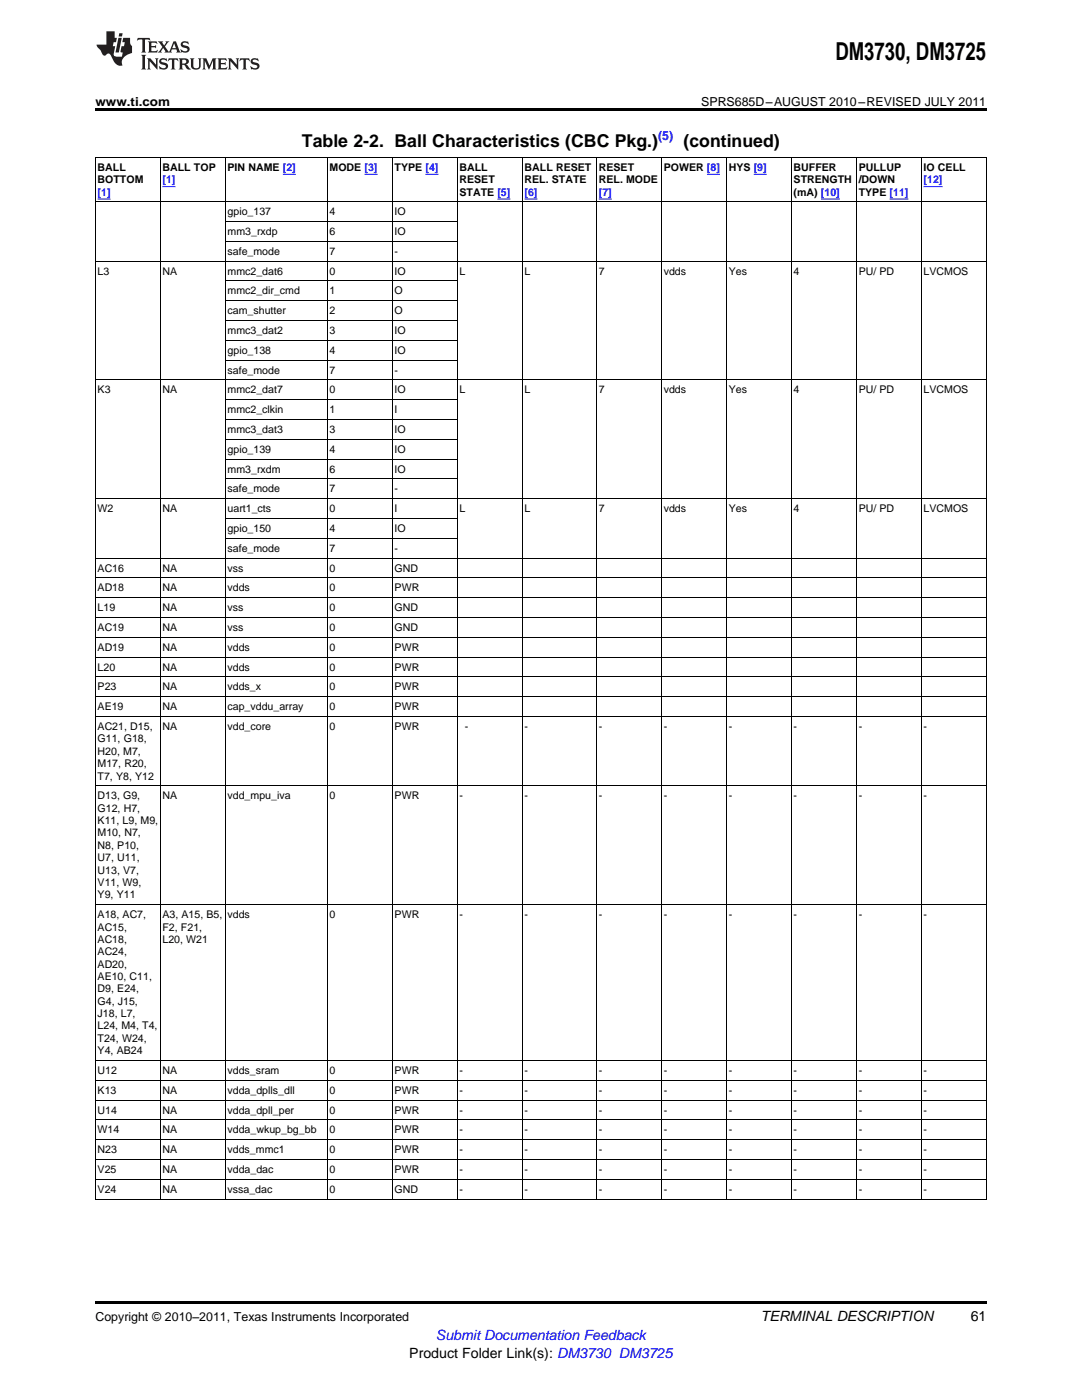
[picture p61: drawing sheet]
<svg xmlns="http://www.w3.org/2000/svg" width="216mm" height="279mm" viewBox="0 0 216 279" stroke-linecap="round" stroke-linejoin="round" font-family="sans-serif">
<defs><g id="words">
<text font-size="4.9" x="166.7" y="12">DM3730, DM3725</text>
<g font-size="3.5">
<text x="60.3" y="29.3">Table 2-2. Ball Characteristics (CBC Pkg.)</text>
<text x="136.4" y="29.3">(continued)</text>
</g>
<g font-size="2.8">
<text x="151.8" y="263.6">TERMINAL DESCRIPTION</text>
<text x="193.7" y="263.6">61</text>
<text x="81.7" y="270.9">Product Folder Link(s): DM3730 DM3725</text>
</g>
<text font-size="2.8" fill="#00f" x="87" y="267.4">Submit Documentation Feedback</text>
<g font-size="2.5">
<text x="19" y="21.1">www.ti.com</text>
<text x="139.9" y="21.1">SPRS685D–AUGUST 2010–REVISED JULY 2011</text>
<text x="19" y="263.6">Copyright © 2010–2011, Texas Instruments Incorporated</text>
</g>
<text font-size="2.5" fill="#00f" x="131.3" y="27.9">(5)</text>
<g font-size="2.1">
<text x="19.5" y="34.1">BALL</text>
<text x="32.4" y="34.1">BALL TOP</text>
<text x="45.4" y="34.1">PIN NAME [2]</text>
<text x="65.8" y="34.1">MODE [3]</text>
<text x="78.7" y="34.1">TYPE [4]</text>
<text x="91.7" y="34.1">BALL</text>
<text x="104.7" y="34.1">BALL RESET</text>
<text x="119.5" y="34.1">RESET</text>
<text x="132.4" y="34.1">POWER [8]</text>
<text x="145.4" y="34.1">HYS [9]</text>
<text x="158.4" y="34.1">BUFFER</text>
<text x="171.3" y="34.1">PULLUP</text>
<text x="184.3" y="34.1">IO CELL</text>
<text x="19.5" y="36.5">BOTTOM</text>
<text x="91.7" y="36.5">RESET</text>
<text x="91.7" y="39">STATE [5]</text>
<text x="104.7" y="36.5">REL. STATE</text>
<text x="119.5" y="36.5">REL. MODE</text>
<text x="158.4" y="36.5">STRENGTH</text>
<text x="158.4" y="39">(mA) [10]</text>
<text x="171.3" y="36.5">/DOWN</text>
<text x="171.3" y="39">TYPE [11]</text>
<text x="45.4" y="43">gpio_137</text>
<text x="45.4" y="46.9">mm3_rxdp</text>
<text x="65.8" y="43">4</text>
<text x="65.8" y="46.9">6</text>
<text x="78.7" y="43">IO</text>
<text x="78.7" y="46.9">IO</text>
<text x="45.4" y="50.9">safe_mode</text>
<text x="65.8" y="50.9">7</text>
<text x="78.7" y="50.9">-</text>
<text x="19.5" y="54.8">L3</text>
<text x="32.4" y="54.8">NA</text>
<text x="45.4" y="54.8">mmc2_dat6</text>
<text x="45.4" y="58.8">mmc2_dir_cmd</text>
<text x="65.8" y="54.8">0</text>
<text x="65.8" y="58.8">1</text>
<text x="78.7" y="54.8">IO</text>
<text x="78.7" y="58.8">O</text>
<text x="91.7" y="54.8">L</text>
<text x="104.7" y="54.8">L</text>
<text x="119.5" y="54.8">7</text>
<text x="132.4" y="54.8">vdds</text>
<text x="145.4" y="54.8">Yes</text>
<text x="158.4" y="54.8">4</text>
<text x="171.3" y="54.8">PU/ PD</text>
<text x="184.3" y="54.8">LVCMOS</text>
<text x="45.4" y="62.7">cam_shutter</text>
<text x="65.8" y="62.7">2</text>
<text x="78.7" y="62.7">O</text>
<text x="45.4" y="66.7">mmc3_dat2</text>
<text x="45.4" y="70.6">gpio_138</text>
<text x="65.8" y="66.7">3</text>
<text x="65.8" y="70.6">4</text>
<text x="78.7" y="66.7">IO</text>
<text x="78.7" y="70.6">IO</text>
<text x="45.4" y="74.6">safe_mode</text>
<text x="65.8" y="74.6">7</text>
<text x="78.7" y="74.6">-</text>
<text x="19.5" y="78.5">K3</text>
<text x="32.4" y="78.5">NA</text>
<text x="45.4" y="78.5">mmc2_dat7</text>
<text x="45.4" y="82.5">mmc2_clkin</text>
<text x="65.8" y="78.5">0</text>
<text x="65.8" y="82.5">1</text>
<text x="78.7" y="78.5">IO</text>
<text x="78.7" y="82.5">I</text>
<text x="91.7" y="78.5">L</text>
<text x="104.7" y="78.5">L</text>
<text x="119.5" y="78.5">7</text>
<text x="132.4" y="78.5">vdds</text>
<text x="145.4" y="78.5">Yes</text>
<text x="158.4" y="78.5">4</text>
<text x="171.3" y="78.5">PU/ PD</text>
<text x="184.3" y="78.5">LVCMOS</text>
<text x="45.4" y="86.4">mmc3_dat3</text>
<text x="65.8" y="86.4">3</text>
<text x="78.7" y="86.4">IO</text>
<text x="45.4" y="90.4">gpio_139</text>
<text x="45.4" y="94.3">mm3_rxdm</text>
<text x="65.8" y="90.4">4</text>
<text x="65.8" y="94.3">6</text>
<text x="78.7" y="90.4">IO</text>
<text x="78.7" y="94.3">IO</text>
<text x="45.4" y="98.3">safe_mode</text>
<text x="65.8" y="98.3">7</text>
<text x="78.7" y="98.3">-</text>
<text x="19.5" y="102.2">W2</text>
<text x="32.4" y="102.2">NA</text>
<text x="45.4" y="102.2">uart1_cts</text>
<text x="45.4" y="106.2">gpio_150</text>
<text x="65.8" y="102.2">0</text>
<text x="65.8" y="106.2">4</text>
<text x="78.7" y="102.2">I</text>
<text x="78.7" y="106.2">IO</text>
<text x="91.7" y="102.2">L</text>
<text x="104.7" y="102.2">L</text>
<text x="119.5" y="102.2">7</text>
<text x="132.4" y="102.2">vdds</text>
<text x="145.4" y="102.2">Yes</text>
<text x="158.4" y="102.2">4</text>
<text x="171.3" y="102.2">PU/ PD</text>
<text x="184.3" y="102.2">LVCMOS</text>
<text x="45.4" y="110.1">safe_mode</text>
<text x="65.8" y="110.1">7</text>
<text x="78.7" y="110.1">-</text>
<text x="19.5" y="114.1">AC16</text>
<text x="19.5" y="118">AD18</text>
<text x="32.4" y="114.1">NA</text>
<text x="32.4" y="118">NA</text>
<text x="45.4" y="114.1">vss</text>
<text x="45.4" y="118">vdds</text>
<text x="65.8" y="114.1">0</text>
<text x="65.8" y="118">0</text>
<text x="78.7" y="114.1">GND</text>
<text x="78.7" y="118">PWR</text>
<text x="19.5" y="122">L19</text>
<text x="19.5" y="125.9">AC19</text>
<text x="32.4" y="122">NA</text>
<text x="32.4" y="125.9">NA</text>
<text x="45.4" y="122">vss</text>
<text x="45.4" y="125.9">vss</text>
<text x="65.8" y="122">0</text>
<text x="65.8" y="125.9">0</text>
<text x="78.7" y="122">GND</text>
<text x="78.7" y="125.9">GND</text>
<text x="19.5" y="129.9">AD19</text>
<text x="32.4" y="129.9">NA</text>
<text x="45.4" y="129.9">vdds</text>
<text x="65.8" y="129.9">0</text>
<text x="78.7" y="129.9">PWR</text>
<text x="19.5" y="133.8">L20</text>
<text x="19.5" y="137.8">P23</text>
<text x="32.4" y="133.8">NA</text>
<text x="32.4" y="137.8">NA</text>
<text x="45.4" y="133.8">vdds</text>
<text x="45.4" y="137.8">vdds_x</text>
<text x="65.8" y="133.8">0</text>
<text x="65.8" y="137.8">0</text>
<text x="78.7" y="133.8">PWR</text>
<text x="78.7" y="137.8">PWR</text>
<text x="19.5" y="141.7">AE19</text>
<text x="32.4" y="141.7">NA</text>
<text x="45.4" y="141.7">cap_vddu_array</text>
<text x="65.8" y="141.7">0</text>
<text x="78.7" y="141.7">PWR</text>
<text x="19.5" y="145.7">AC21, D15,</text>
<text x="19.5" y="148.2">G11, G18,</text>
<text x="32.4" y="145.7">NA</text>
<text x="45.4" y="145.7">vdd_core</text>
<text x="65.8" y="145.7">0</text>
<text x="78.7" y="145.7">PWR</text>
<text x="92.7" y="145.7">-</text>
<text x="104.7" y="145.7">-</text>
<text x="119.5" y="145.7">-</text>
<text x="132.4" y="145.7">-</text>
<text x="145.4" y="145.7">-</text>
<text x="158.4" y="145.7">-</text>
<text x="171.3" y="145.7">-</text>
<text x="184.3" y="145.7">-</text>
<text x="19.5" y="150.6">H20, M7,</text>
<text x="19.5" y="153.1">M17, R20,</text>
<text x="19.5" y="155.6">T7, Y8, Y12</text>
<text x="19.5" y="159.5">D13, G9,</text>
<text x="19.5" y="162">G12, H7,</text>
<text x="32.4" y="159.5">NA</text>
<text x="45.4" y="159.5">vdd_mpu_iva</text>
<text x="65.8" y="159.5">0</text>
<text x="78.7" y="159.5">PWR</text>
<text x="91.7" y="159.5">-</text>
<text x="104.7" y="159.5">-</text>
<text x="119.5" y="159.5">-</text>
<text x="132.4" y="159.5">-</text>
<text x="145.4" y="159.5">-</text>
<text x="158.4" y="159.5">-</text>
<text x="171.3" y="159.5">-</text>
<text x="184.3" y="159.5">-</text>
<text x="19.5" y="164.5">K11, L9, M9,</text>
<text x="19.5" y="166.9">M10, N7,</text>
<text x="19.5" y="169.4">N8, P10,</text>
<text x="19.5" y="171.9">U7, U11,</text>
<text x="19.5" y="174.3">U13, V7,</text>
<text x="19.5" y="176.8">V11, W9,</text>
<text x="19.5" y="179.3">Y9, Y11</text>
<text x="19.5" y="183.2">A18, AC7,</text>
<text x="19.5" y="185.7">AC15,</text>
<text x="32.4" y="183.2">A3, A15, B5,</text>
<text x="32.4" y="185.7">F2, F21,</text>
<text x="45.4" y="183.2">vdds</text>
<text x="65.8" y="183.2">0</text>
<text x="78.7" y="183.2">PWR</text>
<text x="91.7" y="183.2">-</text>
<text x="104.7" y="183.2">-</text>
<text x="119.5" y="183.2">-</text>
<text x="132.4" y="183.2">-</text>
<text x="145.4" y="183.2">-</text>
<text x="158.4" y="183.2">-</text>
<text x="171.3" y="183.2">-</text>
<text x="184.3" y="183.2">-</text>
<text x="19.5" y="188.2">AC18,</text>
<text x="19.5" y="190.6">AC24,</text>
<text x="32.4" y="188.2">L20, W21</text>
<text x="19.5" y="193.1">AD20,</text>
<text x="19.5" y="195.6">AE10, C11,</text>
<text x="19.5" y="198">D9, E24,</text>
<text x="19.5" y="200.5">G4, J15,</text>
<text x="19.5" y="203">J18, L7,</text>
<text x="19.5" y="205.5">L24, M4, T4,</text>
<text x="19.5" y="207.9">T24, W24,</text>
<text x="19.5" y="210.4">Y4, AB24</text>
<text x="19.5" y="214.3">U12</text>
<text x="32.4" y="214.3">NA</text>
<text x="45.4" y="214.3">vdds_sram</text>
<text x="65.8" y="214.3">0</text>
<text x="78.7" y="214.3">PWR</text>
<text x="91.7" y="214.3">-</text>
<text x="104.7" y="214.3">-</text>
<text x="119.5" y="214.3">-</text>
<text x="132.4" y="214.3">-</text>
<text x="145.4" y="214.3">-</text>
<text x="158.4" y="214.3">-</text>
<text x="171.3" y="214.3">-</text>
<text x="184.3" y="214.3">-</text>
<text x="19.5" y="218.3">K13</text>
<text x="32.4" y="218.3">NA</text>
<text x="45.4" y="218.3">vdda_dplls_dll</text>
<text x="65.8" y="218.3">0</text>
<text x="78.7" y="218.3">PWR</text>
<text x="91.7" y="218.3">-</text>
<text x="104.7" y="218.3">-</text>
<text x="119.5" y="218.3">-</text>
<text x="132.4" y="218.3">-</text>
<text x="145.4" y="218.3">-</text>
<text x="158.4" y="218.3">-</text>
<text x="171.3" y="218.3">-</text>
<text x="184.3" y="218.3">-</text>
<text x="19.5" y="222.2">U14</text>
<text x="19.5" y="226.2">W14</text>
<text x="32.4" y="222.2">NA</text>
<text x="32.4" y="226.2">NA</text>
<text x="45.4" y="222.2">vdda_dpll_per</text>
<text x="45.4" y="226.2">vdda_wkup_bg_bb</text>
<text x="65.8" y="222.2">0</text>
<text x="65.8" y="226.2">0</text>
<text x="78.7" y="222.2">PWR</text>
<text x="78.7" y="226.2">PWR</text>
<text x="91.7" y="222.2">-</text>
<text x="91.7" y="226.2">-</text>
<text x="104.7" y="222.2">-</text>
<text x="104.7" y="226.2">-</text>
<text x="119.5" y="222.2">-</text>
<text x="119.5" y="226.2">-</text>
<text x="132.4" y="222.2">-</text>
<text x="132.4" y="226.2">-</text>
<text x="145.4" y="222.2">-</text>
<text x="145.4" y="226.2">-</text>
<text x="158.4" y="222.2">-</text>
<text x="158.4" y="226.2">-</text>
<text x="171.3" y="222.2">-</text>
<text x="171.3" y="226.2">-</text>
<text x="184.3" y="222.2">-</text>
<text x="184.3" y="226.2">-</text>
<text x="19.5" y="230.2">N23</text>
<text x="32.4" y="230.2">NA</text>
<text x="45.4" y="230.2">vdds_mmc1</text>
<text x="65.8" y="230.2">0</text>
<text x="78.7" y="230.2">PWR</text>
<text x="91.7" y="230.2">-</text>
<text x="104.7" y="230.2">-</text>
<text x="119.5" y="230.2">-</text>
<text x="132.4" y="230.2">-</text>
<text x="145.4" y="230.2">-</text>
<text x="158.4" y="230.2">-</text>
<text x="171.3" y="230.2">-</text>
<text x="184.3" y="230.2">-</text>
<text x="19.5" y="234.1">V25</text>
<text x="19.5" y="238.1">V24</text>
<text x="32.4" y="234.1">NA</text>
<text x="32.4" y="238.1">NA</text>
<text x="45.4" y="234.1">vdda_dac</text>
<text x="45.4" y="238.1">vssa_dac</text>
<text x="65.8" y="234.1">0</text>
<text x="65.8" y="238.1">0</text>
<text x="78.7" y="234.1">PWR</text>
<text x="78.7" y="238.1">GND</text>
<text x="91.7" y="234.1">-</text>
<text x="91.7" y="238.1">-</text>
<text x="104.7" y="234.1">-</text>
<text x="104.7" y="238.1">-</text>
<text x="119.5" y="234.1">-</text>
<text x="119.5" y="238.1">-</text>
<text x="132.4" y="234.1">-</text>
<text x="132.4" y="238.1">-</text>
<text x="145.4" y="234.1">-</text>
<text x="145.4" y="238.1">-</text>
<text x="158.4" y="234.1">-</text>
<text x="158.4" y="238.1">-</text>
<text x="171.3" y="234.1">-</text>
<text x="171.3" y="238.1">-</text>
<text x="184.3" y="234.1">-</text>
<text x="184.3" y="238.1">-</text>
</g>
<g font-size="2.1" fill="#00f">
<text x="19.5" y="39">[1]</text>
<text x="32.4" y="36.5">[1]</text>
<text x="104.7" y="39">[6]</text>
<text x="119.5" y="39">[7]</text>
<text x="184.3" y="36.5">[12]</text>
</g>
</g></defs>
<g fill="#231f20">
<path d="M27.5 7.6l-.1 .5 .4-.2h.6v.1v2.1l-.2 .4h1l-.3-.4v-2.1l.1-.1h.5l.5 .2-.2-.5zM29.5 8.3l.2 .3v1.5l-.2 .4h1.8l.2-.6a1.04 1.04 0 0 1-1.3 .2v-.7h.6l.3 .2v-.6l-.3 .2h-.6v-.6l.8-.1 .4 .3-.2-.5zM31.5 8.3l.9 1.1-.9 1.1h.8l-.2-.2 .5-.7 .4 .7-.2 .2h1.5l-.1-.2 .1-.4h.9l.1 .4-.2 .2h1l-.3-.3-.7-1.9h-.5l-.9 2-.8-1 .9-1h-.8l.1 .3-.3 .5-.4-.6 .2-.2zM34.7 8.6l.4 1h-.7zM36.3 8.4a.63 .63 0 0 0-.2 .7 .63 .63 0 0 0 .6 .4l.6 .2 .1 .2a.75 .75 0 0 1-.7 .4 .75 .75 0 0 1-.6-.5l.1 .7 .1-.1a1.11 1.11 0 0 0 1.5-.6 1.13 1.13 0 0 0-1.2-.8l-.1-.4a1.04 1.04 0 0 1 1.2 .2l-.2-.5-.1 .1-.5-.2zM28.2 10.9l.2 .4v2.2l-.2 .4h1l-.3-.4v-2.2l.3-.4zM29.3 11.6l.3 .4v1.5l-.3 .4h.8l-.2-.4v-1.3l1.5 1.7v-1.9l.2-.4h-.7l.2 .4v.9l-1.1-1.3zM32 11.8a.62 .62 0 0 0-.2 .7 .62 .62 0 0 0 .6 .4l.6 .1 .1 .3a.76 .76 0 0 1-.7 .3 .76 .76 0 0 1-.6-.4l.1 .7 .1-.1a1.11 1.11 0 0 0 1.5-.6 1.13 1.13 0 0 0-1.2-.8l-.1-.4a1.04 1.04 0 0 1 1.2 .2l-.2-.6-.1 .1-.5-.1zM33.7 11.6l-.2 .6a.61 .61 0 0 1 .8-.3v1.6l-.2 .4h.9l-.2-.4v-1.6a.63 .63 0 0 1 .8 .3l-.2-.6zM35.6 11.6l.3 .4v1.5l-.3 .4h1l-.2-.2v-.8l.5 .2a.76 .76 0 0 0 1.2 .7l-1-1a.58 .58 0 0 0 .6-.5 .58 .58 0 0 0-.5-.6zM36.4 11.9h.1a.45 .45 0 0 1 .5 .1 .45 .45 0 0 1 .1 .5l-.7 .2zM37.9 11.6l.2 .2a2.17 2.17 0 0 0 .3 1.9 .99 .99 0 0 0 1.6-.6v-1.1l.2-.4h-.7l.2 .2a1.92 1.92 0 0 1-.2 1.8 .6 .6 0 0 1-.9-.5v-1.1l.2-.4zM40.4 11.6l.2 .4v1.5l-.2 .4h.7l-.2-.4v-1.4l.8 1.8 .8-1.8v1.4l-.2 .4h.9l-.2-.4v-1.5l.2-.4h-.8l-.6 1.5-.6-1.5zM43.4 11.6l.2 .4v1.5l-.2 .4h1.8l.2-.6a1.04 1.04 0 0 1-1.3 .1v-.6h.5l.4 .2v-.6l-.4 .2h-.5v-.7h.8l.3 .3-.1-.6zM45.5 11.6l.2 .4v1.5l-.2 .4h.7l-.2-.4v-1.3l1.5 1.7v-1.9l.2-.4h-.7l.2 .4v.9l-1.1-1.3zM47.9 11.6l-.1 .6a.61 .61 0 0 1 .8-.3v1.6l-.3 .4h1l-.3-.4 .1-1.6a.63 .63 0 0 1 .7 .3l-.1-.6zM50.2 11.8a.62 .62 0 0 0-.2 .7 .62 .62 0 0 0 .6 .4l.6 .1 .2 .3a.76 .76 0 0 1-.8 .3 .76 .76 0 0 1-.6-.4l.1 .7 .2-.1a1.11 1.11 0 0 0 1.5-.6 1.13 1.13 0 0 0-1.3-.8l-.1-.4a1.04 1.04 0 0 1 1.2 .2l-.1-.6-.2 .1-.5-.1z"/>
<path d="M21.2 6.3v2.6h-1.9l.1 .4 .7 .9a.91 .91 0 0 0 1 .8 .56 .56 0 0 1 .5-.3 .56 .56 0 0 1 .5 .3l.4 .8a1.53 1.53 0 0 0 1.9 1.2 1.54 1.54 0 0 1 1-2.1l.9-.3v-1.4a1.52 1.52 0 0 1-.3-1.6h-1.4l-.2 .8h.5l-.2 .8h-.4l-.2 1v.2l.4 .1-.2 .8a1.93 1.93 0 0 1-1.6-.3l.3-1.8h-.5l.2-.8h.4l.2-.8h-.4v-1.3zM23.6 7.6l-.6 2.9h.7l.6-2.9zM23.8 6.6l-.1 .7h.6l.2-.7z"/>
</g>
<path d="M19 21.6h177.8v.6h-177.8zM19 259.7h177.8v.5h-177.8z" fill="#000"/>
<g fill="none" stroke="#000" stroke-width=".2">
<path d="M32 31.4v207.9M45 31.4v207.9M65.3 31.4v207.9M78.3 31.4v207.9M91.2 31.4v207.9M104.2 31.4v207.9M119 31.4v207.9M132 31.4v207.9M145 31.4v207.9M157.9 31.4v207.9M170.9 31.4v207.9M183.9 31.4v207.9"/>
<path d="M196.8 31.4h-177.7v207.9M196.8 31.4v207.9M19 52.1h177.8M19 40.3h177.8M45 56.1h46.3M45 48.2h46.3M45 44.2h46.3M19 75.8h177.8M45 79.8h46.3M45 71.9h46.3M45 67.9h46.3M45 64h46.3"/>
<path d="M45 60h46.3M19 99.5h177.8M45 95.6h46.3M45 91.6h46.3M45 87.7h46.3M45 83.7h46.3M19 119.3h177.8M19 115.3h177.8M19 111.4h177.8M45 107.4h46.3M45 103.5h46.3M19 139h177.8"/>
<path d="M19 135.1h177.8M19 131.1h177.8M19 127.2h177.8M19 123.2h177.8M19 156.8h177.8M19 143h177.8M19 180.5h177.8M19 219.6h177.8M19 215.6h177.8M19 211.6h177.8M19 239.3h177.8M19 235.4h177.8"/>
<path d="M19 231.4h177.8M19 227.5h177.8M19 223.5h177.8"/>
</g>
<g fill="none" stroke="#00f" stroke-width=".2">
<path d="M19.5 39.7h2.6M32.4 37.3h2.6M56.4 34.8h2.6M72.7 34.8h2.6M84.9 34.8h2.6M99.3 39.7h2.5M104.7 39.7h2.6M119.5 39.7h2.6M141.1 34.8h2.6M150.4 34.8h2.6M163.8 39.7h3.8M177.5 39.7h3.8"/>
<path d="M184.3 37.3h3.8"/>
</g>
<use href="#words"/>
</svg>
